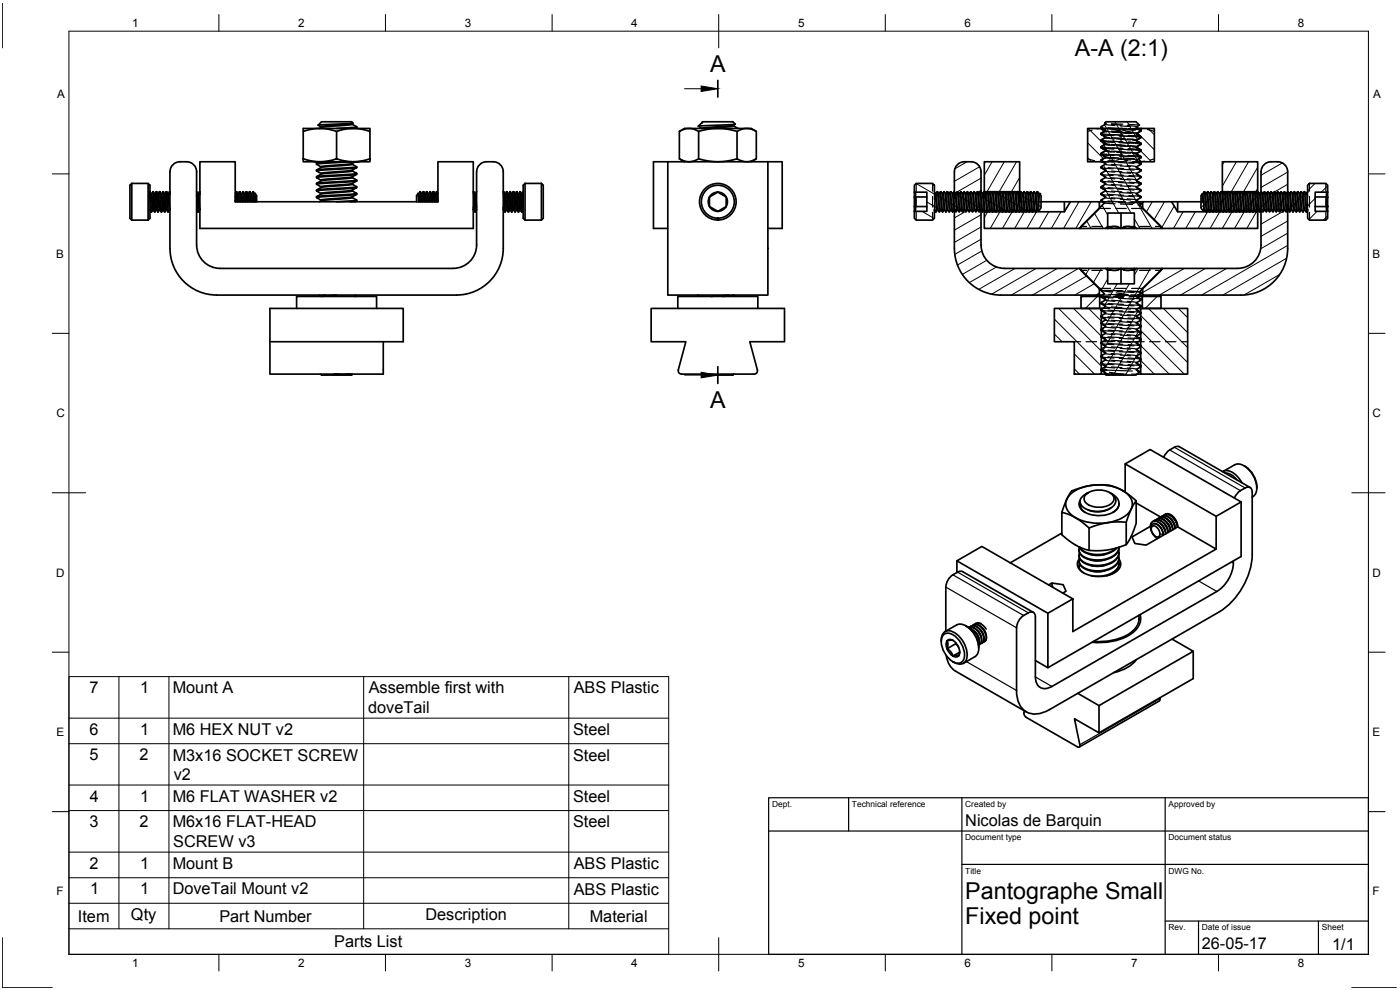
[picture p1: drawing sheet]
<svg xmlns="http://www.w3.org/2000/svg" width="420mm" height="297mm" viewBox="0 0 420 297" stroke-linecap="round" stroke-linejoin="round" font-family="sans-serif">
<defs><g id="words">
<g font-size="7">
<text x="322.6" y="16.8">A-A (2:1)</text>
<text x="213.1" y="21.6">A</text>
<text x="213.1" y="122.5">A</text>
<text x="289.7" y="269.9">Pantographe Small</text>
<text x="289.7" y="277.3">Fixed point</text>
</g>
<g font-size="4.9">
<text x="26.8" y="208">7</text>
<text x="42" y="208">1</text>
<text x="51.8" y="208">Mount A</text>
<text x="110.6" y="208.1">Assemble first with</text>
<text x="172.2" y="208.1">ABS Plastic</text>
<text x="110.5" y="213.9">doveTail</text>
<text x="26.8" y="220.5">6</text>
<text x="42" y="220.5">1</text>
<text x="51.8" y="220.5">M6 HEX NUT v2</text>
<text x="172" y="220.5">Steel</text>
<text x="26.8" y="228.1">5</text>
<text x="41.9" y="228.2">2</text>
<text x="51.8" y="228.2">M3x16 SOCKET SCREW</text>
<text x="172" y="228.2">Steel</text>
<text x="52.1" y="234">v2</text>
<text x="26.9" y="240.5">4</text>
<text x="42" y="240.6">1</text>
<text x="51.8" y="240.6">M6 FLAT WASHER v2</text>
<text x="172" y="240.6">Steel</text>
<text x="26.8" y="248.2">3</text>
<text x="41.9" y="248.2">2</text>
<text x="51.8" y="248.2">M6x16 FLAT-HEAD</text>
<text x="172" y="248.3">Steel</text>
<text x="289.7" y="247.8">Nicolas de Barquin</text>
<text x="52" y="254.1">SCREW v3</text>
<text x="26.9" y="260.7">2</text>
<text x="42" y="260.7">1</text>
<text x="51.8" y="260.7">Mount B</text>
<text x="172.2" y="260.7">ABS Plastic</text>
<text x="27" y="268.4">1</text>
<text x="42" y="268.4">1</text>
<text x="51.8" y="268.4">DoveTail Mount v2</text>
<text x="172.2" y="268.4">ABS Plastic</text>
<text x="23.4" y="276.6">Item</text>
<text x="39.3" y="276.1">Qty</text>
<text x="65.8" y="276.6">Part Number</text>
<text x="127.7" y="276.1">Description</text>
<text x="177" y="276.6">Material</text>
<text x="100.3" y="284.2">Parts List</text>
<text x="360.7" y="284.8">26-05-17</text>
<text x="399.8" y="285">1/1</text>
</g>
<g font-size="3.5">
<text x="39.7" y="8.1">1</text>
<text x="89.5" y="8.1">2</text>
<text x="139.5" y="8.1">3</text>
<text x="189.4" y="8.1">4</text>
<text x="239.5" y="8.1">5</text>
<text x="289.4" y="8.1">6</text>
<text x="339.5" y="8.1">7</text>
<text x="389.5" y="8.1">8</text>
<text x="17.1" y="29.5">A</text>
<text x="412.1" y="29.5">A</text>
<text x="16.9" y="77.3">B</text>
<text x="411.9" y="77.3">B</text>
<text x="16.9" y="125.2">C</text>
<text x="411.9" y="125.2">C</text>
<text x="16.9" y="173">D</text>
<text x="411.9" y="173">D</text>
<text x="16.9" y="220.9">E</text>
<text x="411.9" y="220.9">E</text>
<text x="16.9" y="268.7">F</text>
<text x="411.9" y="268.7">F</text>
<text x="39.7" y="290.1">1</text>
<text x="89.5" y="290.1">2</text>
<text x="139.5" y="290.1">3</text>
<text x="189.4" y="290.1">4</text>
<text x="239.5" y="290.1">5</text>
<text x="289.4" y="290.1">6</text>
<text x="339.5" y="290.1">7</text>
<text x="389.5" y="290.1">8</text>
</g>
<g font-size="2.5">
<text x="231.7" y="242.1">Dept.</text>
<text x="255.7" y="242.1">Technical reference</text>
<text x="289.7" y="242.1">Created by</text>
<text x="350.7" y="242.1">Approved by</text>
<text x="289.7" y="252.1">Document type</text>
<text x="350.7" y="252.1">Document status</text>
<text x="289.7" y="262.1">Title</text>
<text x="350.7" y="262.1">DWG No.</text>
<text x="350.7" y="279.1">Rev.</text>
<text x="360.7" y="279.1">Date of issue</text>
<text x="396.7" y="279.1">Sheet</text>
</g>
</g></defs>
<!-- layer: Visible -->
<g fill="none" stroke="#000" stroke-width=".51">
<path d="M91 39.4v-.9h20v.9M95.5 37.5l1-1h7.2a2.22 2.22 0 0 1 2.2 .5l-10.4 .5 .8 .6M96.3 38v.3M96.3 38.2l-.5 .3M101 39.4l2-.5 2.4-.4 2.7 .2 2.9 .7v8.2l-2.6 .7-2.4 .2h5v-.9M105.7 37.1l-9.4 .9M105.7 37.3l1.3 .7M105.7 37.3l-9.4 .9M105.7 37.1v.2M105.9 37l-.2 .1M107 38.3l-.4 .2M107 38l-.1 .4-1.7 .1"/>
<path d="M107 38l-6 .5M203.9 39.4l1.5-.9h20l1.6 .9M209.7 39.4l-1.2-.5-1.4-.4-1.5 .2-1.7 .7v8.2l2.2 .9 2.2-.2a2.81 2.81 0 0 1 3.1-.2l3.7 .4 4.2-.4a2.93 2.93 0 0 1 2.6-.1l1.5 .5h1.2l2.4-.9v-8.2l-.2-.1-1.5-.6-1.5-.2-1.4 .4-1.2 .5v8.2M210.7 36.7l.2-.2h9l.7 .8-11 .6 1.1 .6M210.7 36.7l-1.1 1.2M210.7 36.7h.1M210.8 36.7h.1M220.1 37.5v.3l-.7 .2-7.3 .5M220.1 37.8l1.3 .7M220.6 37.3l-1.1 .4-8.8 .8M221.2 39.4l-2.7-.6-2.4-.3-3.1 .2-3.3 .7v8.2M326.4 38.5h4l1 1-1 .5v.3l1.3 .7v.3l-1.3 .7v.3l1.3 .7v.3l-1.3 .7v.3l1.3 .7v.3l-1.3 .7v.3l1.3 .7v.2l-1.3 .8v.5h-4z"/>
<path d="M330.4 38.5h.4M330.4 38l1.3-.7-.2-.4 .4-.4h9l1.1 1-.9 .5v.3l1.3 .7v.3l-1.3 .7v.3l1.3 .7v.3l-1.3 .7v.3l1.3 .7v.3l-1.3 .7v.3l1.3 .7v.3l-1.3 .7v.3l1.3 .7v.3l-1.3 .7v.3l1.3 .7v.3l-1.3 .7v.3l1.3 .7v.3l-1.3 .7v.3l1.3 .7v.3l-1.3 .7v.3l1.3 .7v.3l-1.3 .7v.3l1.3 .7v.3l-1.3 .7v.3l1.3 .7v.3l-1.3 .7v.3l1.3 .7v.3l-.4 .2 6.4 6.4v.6h-7.4l-.6-.6v-4h-8v4l-.6 .6h-7.4v-.6l7.1-7-1.1-.6v-.3l1.3-.7v-.3l-1.3-.7v-.3l1.3-.7v-.3l-1.3-.7v-.3l1.3-.7v-.3l-1.3-.7v-.3l1.3-.7v-.3l-1.3-.7v-.3l1.3-.7v-.3l-1.3-.7v-.3l1.3-.7v-.3l-1.3-.7v-.3l1.3-.7v-.3l-1.3-.7v-.3l1.3-.7v-.3l-1.3-.7v-.3l1.3-.7v-.3l-1.3-.7v-.3l1.3-.7v-.3l-1.3-.7v-.3l1.3-.7v-.3l-1.3-.7zM330.4 38.3l1.3 .8M331.5 36.9l.2 .2M341.1 38.3l1 .5M341.6 38.5h.8M342.1 38.8v.1M342.1 38.9l.3-.4h4v10h-4l-.8-.7 .8-.5v-.3l-1.3-.7v-.3l1.3-.7v-.3l-1.3-.7v-.3l1.3-.7v-.3l-1.3-.7v-.3l1.3-.7v-.3l-1.3-.7v-.3l1.3-.7v-.3zM39.5 55a2.51 2.51 0 0 0-.5 2.5v6a2.51 2.51 0 0 0 .5 2.5M39.5 55v11M39.5 55h5a2.51 2.51 0 0 1 .5 2.5v6a2.51 2.51 0 0 1-.5 2.5M44.5 55v11"/>
<path d="M45 58.4l.4 5.1M45.4 58.2l.5 4.7M45.4 58.2l-.4-.7 .5 6 .4-.6M45.4 58.2h.1M45.5 58.2l.5 4.7M45.9 57.6l.5 5.9M45.9 57.6l-.4 .6M45.9 57.5h.1M46 57.5l.5 6M46 57.6l.4 .6M46.4 58.2l.5 4.7M46.4 58.2h.1"/>
<path d="M46.5 58.2l.5 4.7M46.9 57.5l.2 .5 .4 5.5M46.9 57.6l.5 5.9M46.9 57.6l-.4 .6M47 57.6l.4 .8 .5 4.5M47.4 58.2h.1M47.5 58.2l.5 4.7M47.9 57.6l.5 5.9M47.9 57.5h.1M47.9 57.6l-.4 .6M48 57.5l.5 6 .4-.6M48 57.6l.4 .6"/>
<path d="M48.4 58.2h.1M48.4 58.2l.5 4.7M48.5 58.2l.5 4.7M48.9 57.6l.5 5.9M48.9 57.6l-.4 .6M48.9 57.5h.1M49 57.5l.5 6M49 57.6l.4 .6M49.4 58.2l.5 4.7M49.4 58.2h.1M49.5 58.2l.5 4.7M49.5 58.2l.4-.7 .4 5.7 .2 .3"/>
<path d="M49.9 57.5l.2 .4 .4 5.6M50 57.6l.4 .6M50.4 58.2l.5 4.7M50.4 58.2h.1M50.5 58.2l.4 4.7M50.9 57.6l.1 .8M50.9 57.5h.1M50.9 57.6l-.4 .6M59 57.5l.5 6M59 58.4l.4 5.1M59 57.6l.5 .8 .4 4.5M59.4 58.2h.1"/>
<path d="M59.5 58.2l.5 4.7M59.9 57.6l.1 .8M59.9 57.6l-.4 .6M59.9 57.5h.1M60 48.5h10.6v12h60.8v-12h10.6v20h-82zM70.6 58.6l.1 1.9M70.9 57.5l.2 .3 .2 2.7M70.9 57.6l.2 2.9M70.9 57.6l-.3 .4M71 57.6l.4 .7 .2 2.2M71.4 58.2h.1M71.5 58.2l.3 2.3"/>
<path d="M71.9 57.6l.2 2.9M71.9 57.6l-.4 .6M71.9 57.5h.1M72 57.5l.2 3M72 57.6l.4 .6M72.4 58.2l.2 2.3M72.4 58.2h.1M72.5 58.2l.3 2.3M72.9 57.6l.2 2.9M72.9 57.6l-.4 .6M72.9 57.5h.1M73 57.5l.3 3"/>
<path d="M73 57.6l.4 .6M73.4 58.2l.2 2.3M73.4 58.2h.1M73.5 58.2l.3 2.3M73.9 57.5l.2 .2 .2 2.8M73.9 57.6l.2 2.9M73.9 57.6l-.4 .6M74 57.6l.4 .7 .2 2.2M74.4 58.2h.1M74.5 58.2l.3 2.3M74.9 57.6l.2 2.9M74.9 57.5h.1"/>
<path d="M74.9 57.6l-.4 .6M75 57.5l.3 3M75 57.6l.4 .6M75.4 58.2h.1M75.4 58.2l.2 2.3M75.5 58.2l.3 2.3M75.9 57.6l.2 2.9M75.9 57.6l-.4 .6M75.9 57.5h.1M76 57.5l.2 2M76 57.6l.4 .6M76.4 58.2l.2 2.3"/>
<path d="M76.4 58.2h.1M76.5 58.2l.2 .9M76.6 58.1l.4 .6v1.8M76.6 58.1l.1 2.4M76.6 58.1l-.1 .1M91 47.6v-8.2l2.9-.7 2.7-.2 2.4 .4 2 .5v8.2l-1.4 .4a30.5 30.5 0 0 1-8.6 .5v-.9l1.4 .4a24.2 24.2 0 0 0 8.1 .5h5.5l-2.3-.2-2.7-.7M95.8 48.5l-.8 .5M96.3 50v.3M96.3 56v.3M96.3 58v.3M96.3 56.3l-1.3 .7M96.3 54.3l-1.3 .7"/>
<path d="M96.3 52.3l-1.3 .7M96.3 50.2l-1.3 .8M101 48.5l-5.1 .4-.9 .1v.3M105.2 48.5l-10.2 .8 1.3 .8M105.7 59.1l-9.4 .9M105.7 49.1l-9.4 .9M105.7 53.1l-8.8 .8-.6 .1v.3M105.7 55.1l-9.4 .9M105.7 59.3l-9.4 1M105.7 57.3l-8.9 .8-1.8 .9M105.7 55.3l-9.4 1M105.7 53.3l-9.4 1"/>
<path d="M105.7 51.1v.2l-.7 .2-8.7 .8M105.7 49.3l-9.4 .9M105.7 55.3l1.3 .7-11.1 .9-.9 .1v.3M105.7 57.3l1.3 .7-11.2 .9-.8 .1v.3M105.7 49v.3M105.7 53v.3M105.7 55.1v.2M105.7 57v.3M105.7 59.1v.2M105.7 49.3l1.3 .7M105.7 51.3l1.3 .7M105.7 53.3l1.3 .7"/>
<path d="M105.7 59.3l1.3 .7M106.6 48.5l-.9 .6M107 50.3l-1.5 .8-8.4 .7-.8 .2v.3M107 56.3l-1.6 .9-9.1 .8M107 50l-11.2 .9-.8 .1v.3M107 52l-1.6 .3-9.5 .6-.9 .1v.3M107 54l-11.2 .9-.8 .1v.3M107 52.3l-1.3 .8M107 54.3l-1.3 .8M107 58.3l-1.3 .8M107 58.3l-12 1 1.3 .7M107 56v.3l-1.1 .2-10.9 .8 1.3 .8"/>
<path d="M107 54.3l-12 1 1.3 .7M107 52.3l-12 1 1.3 .8M107 50v.3l-.8 .2-11.2 .8 1.3 .7M107 52v.3M107 54v.3M107 58v.3M125.5 58.1l-.5 .6v1.8M125.5 58.1l.1 2.4M125.5 58.1v.1M125.5 58.2l.2 .2 .2 2.1M125.5 58.2l.3 2.3M126 57.5l.2 .3 .2 2.7"/>
<path d="M126 57.6l.3 2.9M126 57.6l-.4 .6M126.2 57.6l.4 .7 .2 2.2M126.5 58.2h.1M126.6 58.2l.3 2.3M127 57.6l.3 2.9M127 57.6l-.4 .6M127 57.5h.2M127.2 57.5l.2 3M127.2 57.6l.3 .6M127.5 58.2l.3 2.3M127.5 58.2h.1"/>
<path d="M127.6 58.2l.3 2.3M128 57.6l.3 2.9M128 57.6l-.4 .6M128 57.5h.2M128.2 57.5l.2 3M128.2 57.6l.3 .6M128.5 58.2l.3 2.3M128.5 58.2h.1M128.6 58.2l.3 2.3M129 57.6l.3 2.9M129 57.5l.2 .2 .2 2.8M129 57.6l-.4 .6"/>
<path d="M129.2 57.6l.4 .7 .2 2.2M129.5 58.2h.2M129.7 58.2l.2 2.3M130 57.6l.3 2.9M130 57.5h.1M130 57.6l-.4 .6M130.1 57.5l.3 3M130.2 57.6l.3 .6M130.5 58.2h.1M130.5 58.2l.3 2.3M130.6 58.2l.3 2.3M131 57.6l.3 2.9"/>
<path d="M131 57.6l-.4 .6M131 57.5h.2M131.2 57.5l.2 3M131.2 57.6l.2 .4M142.1 57.5l.5 6 .4-.6-.5-4.7M142.1 57.5l.4 6M142.2 57.6l.3 .6M142.5 58.2h.1M142.6 58.2l.4 4M143 57.6l-.4 .6M143 51.5v22a7 7 0 0 1-7 7h-70a7 7 0 0 1-7-7M143 57.5v.1"/>
<path d="M146 48.5a4.4 4.4 0 0 1 4.4 1.2l.6 1.1v.7v23a14 14 0 0 1-14 14h-72M146 48.5a2.99 2.99 0 0 0-2.9 3M151.2 57.5l.3 6M151.2 57.5l.5 6M151.2 57.6l.3 .6M151.5 58.2l.5 4.7M151.5 58.2h.1M151.6 58.2l.5 4.7M152 57.6l.5 5.9M152 57.6l-.4 .6M152 57.5h.2M152.2 57.5l.5 6"/>
<path d="M152.2 57.6l.4 .6M152.5 58.2l.2 .2 .4 4.5M152.6 58.2l.4 4.7M153 57.6l.5 5.9M153 57.5h.1M153 57.6l-.4 .6M153.1 57.5l.6 6M153.2 57.6l.4 .8 .4 4.5M153.5 58.2h.2M153.7 58.2l.4 4.7M154 57.6l.5 5.9M154 57.6l-.3 .6"/>
<path d="M154 57.5h.2M154.2 57.5l.5 6 .3-.6M154.2 57.6l.3 .6M154.5 58.2l.5 4.7M154.5 58.2h.2M154.7 58.2l.4 4.7M155 57.6l.5 5.9M155 57.6l-.3 .6M155 57.5h.2M155.2 57.5l.4 6 .4-.6M155.2 57.6l.3 .6M155.5 58.2l.5 4.7"/>
<path d="M155.5 58.2h.1M155.6 58.2l.5 4.7M156 57.6l.5 5.9M156 57.5l.2 .4 .5 5.6M156 57.6l-.4 .6M156.2 57.6l.4 .8 .4 4.5-.3 .6M156.5 58.2h.2M156.7 58.2l.3 4M157 57.5v.1M157 57.6l-.4 .6M157.6 55a2.51 2.51 0 0 0-.6 2.5v6a2.51 2.51 0 0 0 .6 2.5h4.9M157.6 55v11"/>
<path d="M157.6 55h4.9M162.5 55a2.51 2.51 0 0 1 .5 2.5v6a2.51 2.51 0 0 1-.5 2.5M162.5 55v11M200.4 48.5h30v40h-30zM200.4 48.5h-4.3v20h4.3M203.9 47.6l1.5 .9M215.4 57.7l-1.7 .9a1.47 1.47 0 0 0-.8 2v.4a1.39 1.39 0 0 0 1.3 1.7l.4 .2a1.54 1.54 0 0 0 2.2-.3l1.1-.6M215.4 57.6a2.89 2.89 0 0 0-2.5 4.4 2.89 2.89 0 0 0 5 0M215.4 57.6a2.89 2.89 0 0 1 2.5 4.4M215.4 57.7l1.7 .9a1.47 1.47 0 0 1 .8 2v1.4M227 47.6l-1.6 .9M230.4 48.5h4.3v20h-4.3"/>
<path d="M274.4 55.6l.6-.6h4.9l.5 .6v1.9l.4 .7 .5-.7 .5 .7 .5-.7 .5 .7 .5-.7 .5 .7 .5-.7 .5 .7 .5-.7 .5 .7 .5-.7 .5 .7 .5-.7 .5 .7 .5-.7 .5 .7 .5-.7 .5 .7 .5-.7 .5 .7 .5-.7 .5 .7 .5-.7 .5 .7 .5-.7 .5 .7 .5-.7 .5 .7 .5-.7 .5 .7 .5-.7 .5 .7 .5-.7 .5 .7 .5-.7 .5 .7 .5-.7 .5 .7 .5-.7 .5 .7 .5-.7 .5 .7 .5-.7 .5 .7 .5-.7 .5 .7 .5-.7 .5 .7 .5-.7 .5 .7 .5-.7 .5 .7 .6-.7 .5 .7 .5-.7 .5 .7 .5-.7 .5 .7 .5-.7 .5 .7 .5-.7 .4 .7 .2-.1 .4 .6v3.7l-.7 1-.4-.5-.4 .6-.5-.6-.5 .6-.5-.6-.5 .6-.5-.6-.5 .6-.5-.6-.5 .6-.5-.6-.5 .6-.5-.6-.5 .6-.5-.6-.5 .6-.5-.6-.5 .6-.5-.6-.5 .6-.5-.6-.5 .6-.5-.6-.5 .6-.5-.6-.5 .6-.5-.6-.5 .6-.5-.6-.5 .6-.5-.6-.5 .6-.5-.6-.5 .6-.5-.6-.5 .6-.5-.6-.5 .6-.5-.6-.5 .6-.5-.6-.5 .6-.5-.6-.5 .6-.5-.6-.5 .6-.5-.6-.5 .6-.5-.6-.5 .6-.5-.6-.5 .6-.5-.6-.5 .6-.5-.6-.5 .6-.5-.6-.6 .6-.5-.6-.5 .6-.5-.6-.5 .6-.4-.6v2.6l-.5 .5h-4.9l-.6-.5v-2.1h3.8v-5.7h-3.8zM274.4 59.1l.4 1.2-.4 1.7h3.8M278.2 59.1h-3.8l.4-.6-.4-.8v5.7l.4-.6-.4-.8M281.3 57.6l-.4 .6M281.3 57.5v.1M282.3 57.5v.1M282.3 57.6l-.4 .6M283.3 57.5v.1M283.3 57.6l-.4 .6M284.3 57.6l-.4 .6M284.3 57.5v.1M285.3 57.6l-.4 .6"/>
<path d="M285.3 57.5v.1M286.3 57.5v.1M286.3 57.6l-.4 .6M287 58l-.1 .2M288 58l-.1 .2M289 58l-.1 .2M289.4 48.5a4.4 4.4 0 0 1 4.4 1.2l.5 1.1 .1 .7v6.5h-8v-6.5M289.4 48.5a2.99 2.99 0 0 0-3 3M290 58l-.1 .2M291 58l-.1 .2M292 58l-.1 .2M293 58l-.1 .2"/>
<path d="M294 58l-.1 .2M295.3 57.6l-.4 .6M295.3 57.5v.1M295.4 48.5h10.6v9h-10.6zM296.3 57.6l-.4 .6M296.3 57.5v.1M297.3 57.6l-.4 .6M297.3 57.5v.1M298.3 57.5v.1M298.3 57.6l-.4 .6M299.3 57.6l-.4 .6M299.3 57.5v.1"/>
<path d="M300.3 57.6l-.4 .6M300.3 57.5v.1M301.3 57.5v.1M301.3 57.6l-.4 .6M302.3 57.5v.1M302.3 57.6l-.4 .6M303.3 57.5l-.4 .7M304.3 57.6l-.4 .6M304.3 57.5v.1M305.3 57.5v.1M305.3 57.6l-.4 .6M306 57.5v.5"/>
<path d="M306.3 57.5v.1M306.3 57.6l-.4 .6M307.3 57.6l-.4 .6M307.3 57.5v.1M308.3 57.6l-.4 .6M308.3 57.5v.1M309.3 57.5v.1M309.3 57.6l-.4 .6M310.3 57.5v.1M310.3 57.6l-.4 .6M311.3 57.6l-.4 .6M311.3 57.5v.1"/>
<path d="M312 58.1l-.1 .1M330.4 48.5h.4M330.4 58.3h.1M330.4 56.3l1.3 .7M330.4 54.3h.1M330.4 52.3h.1M330.4 50.3l1.3 .8M330.4 48.3h.1M330.5 58.3l1.2 .8M330.5 54.3l1.2 .8M330.5 52.3l1.2 .7M330.5 48.3l1.2 .7"/>
<path d="M341.1 54.3l1.3 .7M341.1 52.3l1.3 .7M341.1 48.3l1.3 .7M341.1 58.3l1.3 .7M341.1 56.3l1.3 .7M341.1 50.3l1.3 .7M341.6 48.5h.8M342.4 57h.1M342.4 59h.1M342.4 51h.1M360.9 58.1l.2 .1 .5-.7 .5 .7 .5-.7 .5 .7 .5-.7 .5 .7 .5-.7 .5 .7 .5-.7 .5 .7 .5-.7 .5 .7 .5-.7 .5 .7 .5-.7 .5 .7 .5-.7 .5 .7 .5-.7 .5 .7 .5-.7 .5 .7 .5-.7 .5 .7 .5-.7 .5 .7 .5-.7 .5 .7 .5-.7 .5 .7 .5-.7 .5 .7 .5-.7 .5 .7 .5-.7 .5 .7 .5-.7 .5 .7 .5-.7 .5 .7 .5-.7 .5 .7 .5-.7 .5 .7 .5-.7 .5 .7 .5-.7 .5 .7 .5-.7 .5 .7 .5-.7 .5 .7 .5-.7 .5 .7 .5-.7 .5 .7 .5-.7 .5 .7 .5-.7 .5 .7 .5-.7 .5 .7 .3-.7v-1.9l.6-.6h4.9l.5 .6v2.1h-3.7v5.7h3.7v2.1l-.5 .5h-4.9l-.6-.5v-2.6l-.3 .6-.5-.6-.5 .6-.5-.6-.5 .6-.5-.6-.5 .6-.5-.6-.5 .6-.5-.6-.5 .6-.5-.6-.5 .6-.5-.6-.5 .6-.5-.6-.5 .6-.5-.6-.5 .6-.5-.6-.5 .6-.5-.6-.5 .6-.5-.6-.5 .6-.5-.6-.5 .6-.5-.6-.5 .6-.5-.6-.5 .6-.5-.6-.5 .6-.5-.6-.5 .6-.5-.6-.5 .6-.5-.6-.5 .6-.5-.6-.5 .6-.5-.6-.5 .6-.5-.6-.5 .6-.5-.6-.5 .6-.5-.6-.5 .6-.5-.6-.5 .6-.5-.6-.5 .6-.5-.6-.5 .6-.5-.6-.5 .6-.5-.6-.5 .6-.5-.6-.5 .6-.5-.6-.4 .5-.8-1v-3.7zM361.4 57.5v.1"/>
<path d="M361.4 57.6l-.4 .6M362.4 57.5l-.3 .7M363.4 57.6l-.3 .6M363.4 57.5v.1M364.4 57.5v.1M364.4 57.6l-.3 .6M365.4 57.5v.1M365.4 57.6l-.4 .6M366.4 57.6l-.3 .6M366.4 57.5v.1M366.8 48.5h10.7v9h-10.7zM366.8 57.5v.5"/>
<path d="M367.4 57.6l-.3 .6M367.4 57.5v.1M368.4 57.5v.1M368.4 57.6l-.3 .6M369.4 57.5v.1M369.4 57.6l-.4 .6M370.4 57.6l-.3 .6M370.4 57.5v.1M371.4 57.5l-.3 .7M372.4 57.5v.1M372.4 57.6l-.3 .6M373.4 57.5v.1"/>
<path d="M373.4 57.6l-.4 .6M374.4 57.5l-.3 .7M375.4 57.6l-.3 .6M375.4 57.5v.1M376.4 57.5v.1M376.4 57.6l-.3 .6M377.4 57.6l-.4 .6M377.5 57.5l-.1 .1M378.4 57.6l-.3 .6M378.4 57.5v.1M379.1 58v.2M379.6 49.2a5.4 5.4 0 0 1 6.2 .5l.6 1.1v.7v6.5h-8l.1-6.5a2.99 2.99 0 0 1 1.1-2.3z"/>
<path d="M380.2 58l-.1 .2M381.2 58l-.2 .2M382.2 58l-.1 .2M383.1 58v.2M384.2 58l-.1 .2M385.2 58l-.2 .2M386.2 58l-.1 .2M387.4 57.6l-.3 .6M387.4 57.5v.1M388.4 57.5v.1M388.4 57.6l-.3 .6M389.5 57.5l-.4 .7"/>
<path d="M390.4 57.6l-.3 .6M390.4 57.5v.1M391.4 57.5v.1M391.4 57.6l-.3 .6M392.4 57.5v.1M392.4 57.6l-.3 .6M394.7 59.1h3.7l-.3-.6 .3-.8v1.4M39.5 66h5M45 62.9l.4 .6M45.4 63.5h.1M45.9 62.9h.1M46 62.9l.4 .6"/>
<path d="M46.4 63.5h.1M46.9 62.9h.1M46.9 62.9l-.4 .6M47 62.9l.4 .6M47.4 63.5h.1M47.9 62.9h.1M47.9 62.9l-.4 .6M48 62.9l.4 .6M48.4 63.5h.1M48.9 62.9h.1M49 62.9l.4 .6M49.4 63.5h.1"/>
<path d="M49.9 62.9h.1M49.9 62.9l-.4 .6M50 62.9l.4 .6M50.9 62.9l-.4 .6M59 73.5v-22a2.99 2.99 0 0 0-3-3 4.4 4.4 0 0 0-4.3 1.2l-.6 1.1-.1 .7v23a14 14 0 0 0 14 14M59 62.9l.4 .6M59.4 63.5h.1M59.9 62.9h.1M59.9 62.9l-.4 .6M60 62.9h.1M70.6 60.2v.3M76.2 60.5v-1l.3 1"/>
<path d="M96.3 60v.3M96.3 60.3l-.5 .2M107 60l-6 .5M107 60.3l-.4 .2M107 60l-.1 .3-1.7 .2M142 62.2l.1 .7M142 62.9h.1M142.1 62.9l.4 .6M142.5 63.5h.1M151 62.2l.1 .7M151 62.9h.1M151.1 62.9l.4 .6"/>
<path d="M151.5 63.5h.1M152 62.9h.2M152 62.9l-.3 .6M152.1 62.9l.4 .6M152.5 63.5h.2M153 62.9h.1M153 62.9l-.3 .6M153.1 62.9l.4 .6M153.5 63.5h.2M154 62.9h.1M154 62.9l-.3 .6M154.1 62.9l.4 .6"/>
<path d="M154.5 63.5h.2M155 62.9h.1M155.1 62.9l.4 .6M155.5 63.5h.1M156 62.9h.2M156.1 62.9l.4 .6M156.5 63.5h.2M280.9 63.5h.1M281.3 62.9l-.4 .6M281.9 63.5h.1M282.3 62.9l-.4 .6M282.9 63.5h.1"/>
<path d="M283.3 62.9l-.4 .6M283.9 63.5h.1M284.3 62.9l-.4 .6M285.3 62.9l-.4 .6M285.9 63.5h.1M286.3 62.9l-.4 .6M286.4 74.5v-11.4h8v10.4a7 7 0 0 0 7 7M286.4 62.9v.2M286.4 74.5a14 14 0 0 0 14 14h29.5v-2l-6-6h-22.5M287.3 62.9l-.1 .2M288.3 62.9l-.1 .2M289.3 62.9l-.1 .2"/>
<path d="M290.3 62.9l-.1 .2M291.3 62.9l-.1 .2M292.3 62.9l-.1 .2M293.3 62.9l-.1 .2M294.3 62.9l-.1 .2M294.4 62.9v.2M294.9 63.5h.1M295.3 62.9l-.4 .6M295.4 63.5h24l1.8-3h8.7v2l-6 6h-28.5zM295.4 62.9v.6M295.9 63.5h.1M296.3 62.9l-.4 .6"/>
<path d="M297.3 62.9l-.4 .6M297.9 63.5h.1M298.3 62.9l-.4 .6M298.9 63.5h.1M299.3 62.9l-.4 .6M300.3 62.9l-.4 .6M300.9 63.5h.1M301.3 62.9l-.4 .6M301.9 63.5h.1M302.3 62.9l-.4 .6M303.3 62.9l-.4 .6M303.9 63.5h.1"/>
<path d="M304.3 62.9l-.4 .6M304.9 63.5h.1M305.3 62.9l-.4 .6M305.9 63.5h.1M306.3 62.9l-.4 .6M306.9 63.5h.1M307.3 62.9l-.4 .6M307.9 63.5h.1M308.3 62.9l-.4 .6M309.3 62.9l-.4 .6M309.9 63.5h.1M310.3 62.9l-.4 .6"/>
<path d="M310.9 63.5h.1M311.3 62.9l-.4 .6M312.4 60.5h8.8M319.4 60.5v3M323.9 68.5h.5M329.9 60.5h.9M330.4 60.3l1.1 .6M332.4 68.5l1.8-.6 1 .1 1.2 .5zM332.4 67.9v.6h-.6M336.4 63.9v4.6h4l-1.7-.6-1.1 .1-1.2 .5M340.4 67.9v.6h.6M341.1 60.3l1.3 .7"/>
<path d="M341.6 60.5h1.3M342.9 60.5h8.7l1.8 3h24.1v5h-28.6l-6-6zM348.4 68.5h.5M351.6 60.5h8.8M353.4 60.5v3M361.4 62.9l-.2 .5M362.1 63.5h.1M362.4 62.9l-.3 .6M363.1 63.5h.1M363.4 62.9l-.3 .6M364.1 63.5h.1M364.5 62.9l-.4 .6"/>
<path d="M365.1 63.5h.1M365.4 62.9l-.3 .6M366.1 63.5h.1M366.4 62.9l-.3 .6M367.4 62.9l-.3 .6M368.1 63.5h.1M368.5 62.9l-.4 .6M369.1 63.5h.1M369.5 62.9l-.4 .6M370.4 62.9l-.3 .6M371.1 63.5h.1M371.4 62.9l-.3 .6"/>
<path d="M372.1 63.5h.1M372.5 62.9l-.4 .6M373.1 63.5h.1M373.5 62.9l-.4 .6M374.1 63.5h.1M374.4 62.9l-.3 .6M375.1 63.5h.1M375.4 62.9l-.3 .6M376.1 63.5h.1M376.5 62.9l-.4 .6M377.1 63.5l.4-.6v.6M377.1 63.5h.1"/>
<path d="M378.1 63.5h.1M378.4 63.1v-.2l-.3 .6M379.4 62.9v.2M380.5 62.9l-.1 .2M381.5 62.9l-.2 .2M382.4 62.9v.2M383.4 62.9v.2M384.5 62.9l-.1 .2M385.5 62.9l-.2 .2M386.4 63.1v-.2v.2M386.4 74.5a14 14 0 0 1-14 14h-29.5v-2l6-6h22.6a7 7 0 0 0 6.9-7v-10.4h8v11.4M387.1 63.5h.1"/>
<path d="M387.4 62.9l-.3 .6M388.1 63.5h.1M388.5 62.9l-.4 .6M389.1 63.5h.1M389.5 62.9l-.4 .6M390.1 63.5h.1M390.4 62.9l-.3 .6M391.1 63.5h.1M391.5 62.9l-.4 .6M392.1 63.5h.1M392.4 62.9l-.3 .6M394.7 62h3.7l-.3 .6 .3 .8v-4.3l-.3 1.2 .3 1.7"/>
<path d="M89 92.5v-3.6h24v3.6M95.8 88.5l.5 .3M97.7 88.5l-1.2 .2-.2 .2M101 88.5l-4.5 .4M106.6 88.5l.4 .3M107 88.8l-.6 .1M107 88.8v.1M203.4 92.5v-3.6h24v3.6M209.4 88.5l.7 .4M216.9 88.9l3.2-.4 .8 .4M218.8 88.5l-5.5 .4M316.4 92.5h14.1v19.7h-8.1v-9.7h-6z"/>
<path d="M323.9 80.5h.5M324.4 88.9h5.6v3.6h-5.6zM324.4 80.5h7.4l.6 .7v4h8v-4l.6-.7h7.4v.6l-6.4 6.4 .4 .3v.2l-1.3 .8v.2l1.3 .8v.2l-1.3 .8v.2l1.3 .8v.2l-1.3 .8v.2l1.3 .8v.2l-1.3 .8v.2l1.3 .8v.2l-1.3 .8v.2l1.3 .8v.2l-1.3 .8v.2l1.3 .8v.2l-1.3 .8v.2l1.3 .8v.2l-1.3 .8v.2l1.3 .8v.2l-1.3 .8v.3l1.3 .7v.2l-1.3 .8v.2l1.3 .8v.2l-1.3 .8v.3l1.3 .7v.2l-1.3 .8v.2l.9 .5-1.1 1h-9l-.4-.4 .2-.3-1.3-.8v-.2l1.3-.8v-.2l-1.3-.7v-.3l1.3-.8v-.2l-1.3-.8v-.2l1.3-.8v-.2l-1.3-.7v-.3l1.3-.8v-.2l-1.3-.8v-.2l1.3-.8v-.2l-1.3-.8v-.2l1.3-.8v-.2l-1.3-.8v-.2l1.3-.8v-.2l-1.3-.8v-.2l1.3-.8v-.2l-1.3-.8v-.2l1.3-.8v-.2l-1.3-.8v-.2l1.3-.8v-.2l-1.3-.8v-.2l1.3-.8v-.2l-1.3-.8v-.2l1.1-.6-7.1-7.1zM329.9 88.5h1M330 88.9h.4M330.4 89h.1M330.4 91l1.3 .8M330.5 89.1l1.2 .7M330.5 92.5h.4M330.5 93.1l1.2 .7M330.5 95.1l1.2 .7M330.5 97.1l1.2 .7"/>
<path d="M330.5 99.1l1.2 .7M331.8 80.5h.6v.7M336.4 80.5v4.7M341 80.5h-8.6l1.6 .6h1.1a1.97 1.97 0 0 1 2.5-.1l1.3 .1 1.5-.6v.7M341.1 88.9h1.7v3.6h5.6v-3.6h-5.6M341.1 89l1.3 .8M341.1 91l1.3 .8M341.1 93l1.2 .7M341.1 95l1.2 .7M341.1 97l1.2 .7M341.1 99l1.2 .7M341.6 88.5h1.3"/>
<path d="M341.6 92.5h.7M342 87.5l.4 .3M342.3 92.5h14.1v19.7h-14.1zM342.4 87.8h.1M348.4 80.5h.5M81 102.5h40v-10h-40v19.7h34v-9.7M96.2 112.2a3.1 3.1 0 0 0 2.6 .3h4.9a2.55 2.55 0 0 0 2.1-.3M100.9 112.2l-.6 .1 5.1-.1M101.8 112.2l-1.5 .1M104.8 112.2l-1 .1M210.6 112.2a2.45 2.45 0 0 0 2.1 .3h5.9a1.42 1.42 0 0 0 1.5-.2M220.1 112.3h.1"/>
<path d="M220.2 112.2l-.1 .1M227.3 111l-2.3-8.5h10.4v-10h-40v10h10.4l-2.2 8.5v.6l.4 .5 .6 .1h21.7M227.3 111l-.2 .9-.8 .3M330.5 112.2h1.1M330.5 101.1l1.2 .7M330.5 103.1l1.2 .7M330.5 105.1l1.2 .7M330.5 107.1l1.2 .7M330.5 109.1l1.2 .7M330.5 111.1l1.2 .7M341.1 101l1.2 .7M341.1 103l1.2 .7"/>
<path d="M341.1 105l1.2 .7M341.1 107l1.2 .7M341.1 109l1.2 .7M341.1 111l.9 .5M341.2 112.2h1.1M342 111.5h.1M337.7 139.2l7.5-4.3 27.3 15.7-7.5 4.3M349.2 137.2l.8-1.3 1-.9a3.7 3.7 0 0 1 2.6-1.1l21.6 12.4M373.3 139.7a7.4 7.4 0 0 1 3.9 6.8M318.7 160l-15.5 8.9M321 148.5a14.5 14.5 0 0 1 14.3-2.1 6 6 0 0 1 4.5 5 5.9 5.9 0 0 1-4.2 4.6 15 15 0 0 1-14.3-1.7 3.8 3.8 0 0 1-.3-5.8zM324.2 150.1a2.56 2.56 0 0 0 1.6 3.7 8.6 8.6 0 0 0 9.6-1.2l.4-1.5"/>
<path d="M324.3 151.3l.2 1.2 1.2 1.3M326.1 148.2a6.4 6.4 0 0 1 7.9 .4 1.88 1.88 0 0 1-1 2.9 6.4 6.4 0 0 1-7.3-.9 1.69 1.69 0 0 1 .4-2.4zM326.6 147.8l-.6 .4 .5-.3M333 147.8a2.57 2.57 0 0 1 1.8 2.9l-1 1.4-1.8 .9-2.3 .4-2.9-.3-1.9-1.1-.6-.7-.2-.7 .5-1.4 1.8-1.3M333.3 152.4l-1.7 .9-1.7 .3-1.5-.1-2-.5M333.6 148.2l1.5 1.1 .6 .9 .1 .9-.4 1.3-1.3 1.3M337.7 147.7v-8.5l27.3 15.7v9.8M338 156.7l1.5-3.9 1.5-2.5v6.7l-1.3 3.5-1.1 2.1a2.4 2.4 0 0 1-2.1 1.4l-4.4 1.1-3.9 .1-1.4-.1-1.4-.4-3.1-1.5-3.6-2.8v-6.7l3.8 1.5 2.2 1.4 2.1 1.8M341 150.3l-2.7-2.2-1.9-1.2-3.6-1.3h-4.6l-4.8 1.1a4 4 0 0 0-3.2 3.1l-1.5 3.9M341 150.9l7.3 4.3M345.3 157.9l-5.6 3.2 .9 2 3.4 .5 9.4-5.5M345.4 157.1v1.5l.4-1.2"/>
<path d="M345.4 157.1l.4-.5 .6-.2 1 .1 .6 .4 1.4 1.8 .4 1.5M345.4 157.1a3.8 3.8 0 0 0 .5 3l1.5 1.5M345.7 157.4l1-.3 1.2 .7 1 1.5 .2 1.3M345.8 158a1.92 1.92 0 0 1 2.3 1.8 .93 .93 0 0 1-.4 1.3 .93 .93 0 0 1-1.2-.4l-.9-1.6zM345.9 156.5l.6-.2 .8 .1 1.2 .9 .9 1.2 .5 1.6M346.3 157.1l.8 .1 1.1 .9 .7 1.1 .2 1.1M346.3 156.3l1.2-.3 1.3 .6 1.2 1.5 .5 1.7M346.6 156.1l1.1-.2 1.4 .8 1 1.4 .5 1.6M347.1 155.9l1.1-.3 1.3 .6 1.1 1.3 .6 1.9M347.3 155.7l.7-.2 .7 .1 1.2 .8 .9 1.2 .5 1.7M347.8 155.5l.9-.4 1.6 .7 1.2 1.6 .4 1.6M348.1 155.3l.5-.2 .8 .1 1.3 .8 .9 1.4 .4 1.5"/>
<path d="M348.5 155.1l.5-.3 .7-.1 1.3 .7 1.2 1.5 .4 1.7M348.7 157.4l.6 .8 .4 1M348.7 154.9l1-.2 1.5 .8 1.1 1.4 .4 1.6M349.2 154.7l1.1-.4 1.2 .6 1.3 1.5 .5 1.8M349.4 157l.6 .8 .4 1M349.4 154.5l1.3-.2 1.3 .9 1 1.3 .4 1.6M349.7 154.3a2.43 2.43 0 0 1 3.1 1.6l.7 2.2M350 154.2l-.1 .1M350.1 156.6l1 1.8M350.8 156.2l1 1.8M351.5 155.8l1 1.8M352.2 155.4l.6 .7 .5 1.1"/>
<path d="M353.4 158.1l11.6 6.6-43 24.8v-9.8l-27.3-15.7-7.5 4.3 27.3 15.7 7.5-4.3M367 141.5a3.9 3.9 0 0 1 4.6 1.7l1.1 1.6M367.1 141.5l3.5-2a4.3 4.3 0 0 1 4.9 2.3 6.7 6.7 0 0 1 1.3 6.3l-1 1M367.7 141.9l1.5 .4 2 1.7M370.5 149.4l1.1-1.6 2.1-1.4a1.29 1.29 0 0 1 1.5-.1 1.29 1.29 0 0 1 .6 1.3v18.8a21.8 21.8 0 0 1-9.9 17.2l-50.9 29.3a6.3 6.3 0 0 1-8.1-.2 7.7 7.7 0 0 1-1.8-5.5v-18.8M372.5 150.6v16.4l-58 33.3-3.8-2.1M286 172.5l-1.3 1.3-.8 1.7v13.9M287.2 168.3v3.5M287.4 171.7l-1.4 .8M287.4 171.7l.8-.3 .7 .1 21.2 12.2M314.7 175.5l1-.6 3.4 .5 .8 2-.9 .5M315.7 174.9l.2 1.3"/>
<path d="M323.8 169.9l.3 1.1M323.9 167.7a2.59 2.59 0 0 0 1.1 4 9.5 9.5 0 0 0 10.8-.9 2.34 2.34 0 0 0 0-3M323.9 164.1l.7 1 1 .7 1.5 .5 2 .3 2-.1 1.7-.5 1.6-.9 .8-.7M324 164.2a2.56 2.56 0 0 0 2.1 3.2l3.1 .6 3.1-.4 1.6-.7 1-.7 .7-1 .2-1-.2 1-.8 1.2-1.2 .9-1.6 .6-3.2 .3-1.9-.3-1.7-.7a2.55 2.55 0 0 1-1.4-2.2M324 169.1l-.2 .8 .2 .7 1.1 1.2M324 164.2l.7 .8 1.2 .7 3 .7 3.2-.4 1.4-.5 1.4-1.1M331.6 171.2l-1.8 .4-2.5-.3M331.6 169.6l-1.9 .3-2.4-.3M331.6 168l-2 .3-2.3-.3M331.6 166.3l-1.6 .3-2.7-.2M335.7 165.1l.1 1-.4 1.1-.9 .9-1.2 .7-3.1 .8h-2.2l-1.5-.4a2.86 2.86 0 0 1-2.6-3.2l.1-.1M335.7 166.7l.1 1-.4 1.1-1 1-1.3 .7-3.2 .8-2.3-.2-1.5-.4a2.56 2.56 0 0 1-2.1-3.2"/>
<path d="M335.7 168.3l.1 1-.3 1-1.8 1.6-1.9 .7-1.3 .3-3.1-.2M335.8 169l-.1 1.1-.8 1.2-1.5 1-1.3 .5M335.8 167.4l-.1 1-.7 1.1-1.4 1-1.8 .7-3.4 .3-1.7-.4-1.5-.6a2.55 2.55 0 0 1-1.4-2.3M335.8 165.8l-.1 1-.9 1.3-1.2 .8-1.6 .6-3.2 .3-2.3-.4-1.3-.6a2.55 2.55 0 0 1-1.4-2.2M338 163.4v-6.7l-2.9-.1-2.7 .2-2.6 .6-3 1v6.7M365.2 177.5l-49.5 28.4a3 3 0 0 1-3.5 .4 3 3 0 0 1-1.5-3.2v-18a1.29 1.29 0 0 0-.6-1.4 1.29 1.29 0 0 0-1.5 .2M370.1 168.3v.6M370.2 168.9a10.9 10.9 0 0 1-5 8.5M282.5 192v.5M282.5 192a2.42 2.42 0 0 1 1.3-2.6 2.42 2.42 0 0 1 2.8 .5 7.8 7.8 0 0 1 3.4 8.1 2.52 2.52 0 0 1-4 .5M283.1 190.6a2.52 2.52 0 0 1 3.5 .3 6.9 6.9 0 0 1 2.6 7 2.09 2.09 0 0 1-3.2 .6 7.1 7.1 0 0 1-3.2-7.4zM284 196.7a6.2 6.2 0 0 0 2.8 4.7l21.2 12.2"/>
<path d="M284.2 192.3a1.83 1.83 0 0 1 2.8 .7 3.5 3.5 0 0 1 .7 3.7M284.2 192.3a3.7 3.7 0 0 0 3 4.8l.5-.4M284.2 192.3l.3 .9-.3 1.5 2.7-1.6 .8 1M284.2 194.7l1.2 .9 .6 1.3 2-1.2M286 192.1l-1.8 .2M286.9 192.9v.2M287.1 187.5l-3.5 2M287.1 187.5a4.3 4.3 0 0 1 5 2.3 6.7 6.7 0 0 1 1.3 6.4l-.8 .8M287.7 196.7l-1.7 .2M288 195.5l-.3 1.2M289.8 187.8l.4 .2M290.3 188a7.6 7.6 0 0 1 3.4 6.5"/>
<path d="M291 188.6l1 .4 1.1 1.2 .8 1.6v1.2a.24 .24 0 0 0-.2 .3 .24 .24 0 0 0 .3 .2 .24 .24 0 0 0 .2-.3l.3-.6v-1l-.9-1.9-1.6-1.4h-1.3l.9-.2 .8 .3 1.5 1.5 .7 2.1v.7l-.6 .6M291.1 188.2l.6-.4 .9 .1 .8 .4 1 1 .7 1.4 .2 1.3-.3 .7-.6 .3M291.1 188.7l1.3 .8 .9 1.2 .5 1.6-.1 1.1M291.4 187.9l.7-.2 .9 .2 .9 .7 .8 .9 .6 2-.1 1-.5 .4M291.8 187.7l.7-.3 1 .1 .9 .6 .9 1.1 .7 2.1-.3 1-.6 .3M292.1 187.5l.6-.2 1 .2 1.6 1.5 .6 1.2 .2 .9-.2 .9-.5 .5M292.5 187.3a2.33 2.33 0 0 1 3.4 1.3l.1 .1M292.6 197l-3.5 2.1M292.7 189.6l1.1 1.9M292.8 187.1l.8-.2 .9 .3M293.4 189.2l.8 1 .3 .9M294.1 188.8l.6 .8 .5 1"/>
<path d="M294.8 188.4l1.1 1.8M307.2 184.7l-1.3 1.3-.6 1.1-.2 1.2M308.6 183.9l-1.4 .8M314.5 184v16.3M341 197.9a10.9 10.9 0 0 1-6.8 3.9M341.7 184.7a5.4 5.4 0 0 1-3.4 5.8 18.1 18.1 0 0 1-10.1 1.9M341.8 185.6v.4M342.2 184.4a5.3 5.3 0 0 1-2.6 5.7 18.2 18.2 0 0 1-11.8 2.6M351.7 191.7l6.4 3.7-28.3 16.3M358.1 195.4v8.2l-28.3 16.3M323.5 208l6.3 3.7v8.2l-7.3-4.3 1.6 7.9-.1 .4-.2 .3-15.8-9-.7-.9 .2-1M348.1 209.4v.5l-.2 .4-24 13.9"/>
<circle cx="215.4" cy="60.5" r="4.9"/>
<circle cx="215.4" cy="60.5" r="5.5"/>
</g>
<!-- layer: Visible Narrow -->
<path d="M351 135l21.3 12.2M352.5 134.2l21.2 12.2M345.4 158.4l.1 .3M283.9 176.1l21.2 12.3M286 172.5l21.2 12.2M287.4 171.7l21.2 12.2M348.1 160.2l1 .1M359.7 174.3l5.5 3.2M369.6 168.6l.5 .3M290 198.5l15.1 8.7M310.7 203.1l5 2.9M348.1 209.6l-24 13.9" fill="none" stroke="#000" stroke-width=".36"/>
<!-- layer: Hidden -->
<g fill="none" stroke="#000" stroke-width=".36">
<path d="M327.8 39l-1.4 .4M330.4 38l.5 .2M330.5 38.3l3.6 .4M330.8 38.5h1.4M331.4 39.5l.8 .1M331.5 37h.4M331.7 39l.3 .1M331.7 39.3l2.9 .4M331.7 37.3l2.9 .4M331.7 39.1h.1M331.8 37.1h.2M332.2 38.5l3.9 .3"/>
<path d="M332.2 38.5l3.9 .6M332.2 38.5l4.8 .1-.6-.1M332.5 38.3l3.9 .2M332.8 38.6l-3.5 .1M333.5 37.1l3.5 .2M333.5 39.3l3.2 .3M333.5 37.3l3.2 .2M333.7 39.7l3.5 .1M334.4 38.9l2 .5M335.7 38.8l4.6 .2M336.2 39.8l3.1 .2M336.2 37.8l3.1 .2"/>
<path d="M336.4 38.5h.6M336.4 38.5h1.8M336.4 39.4v3.3M337.6 39.3l2.6 .5M337.7 38.8l3.1 .3M337.7 39l-1.3 .4M338.3 39.7l2.8 .3-3.9-.2 2.5 .2M338.3 37.7l2.8 .3M338.5 37.3l3.5 .2M338.6 38.6l3.1 .2 .7 .2-3.9-.3M339.8 38.5h1.8M340.9 38.2h.2"/>
<path d="M341.9 39.2l.5 .1M342.8 38.6l-3.5 .1M344.4 38.9l2 .5M275 55v2.4M275 58.9v3.2M279.9 58.9v3.2M279.9 55v2.4M280.4 57.5v2.4M280.8 58.2l-.4 4.7 .5-4.7M280.9 58.2h.1M281.3 57.6l-.5 5.9M281.4 57.5l-.5 6"/>
<path d="M281.8 58.2l-.5 4.7M281.9 58.2h.1M281.9 58.2l-.5 4.7M282.3 57.6l-.5 5.9M282.4 57.5l-.5 6M282.8 58.2l-.5 4.7M282.9 58.2h.1M282.9 58.2l-.5 4.7M283.3 57.6l-.5 5.9M283.4 57.5l-.5 6M283.8 58.2l-.5 4.7M283.9 58.2l-.5 4.7"/>
<path d="M283.9 58.2h.1M284.3 57.6l-.5 5.9M284.4 57.5l-.5 6M284.8 58.2l-.5 4.7M284.9 58.2l-.5 4.7M284.9 58.2h.1M285.3 57.6l-.5 5.9M285.4 57.5l-.5 6M285.8 58.2l-.5 4.7M285.9 58.2h.1M285.9 58.2l-.5 4.7M286.3 57.6l-.5 5.9"/>
<path d="M286.4 58v1.6M286.4 57.5l-.5 6M286.8 58.2l-.5 4.7M286.9 58.2h.1M286.9 58.2l-.5 4.7v-1.7M287 58l.3-.5-.5 6M287.4 57.5l-.5 6 .3-.4M287.8 58.2l-.5 4.7M287.9 58.2l-.5 4.7M287.9 58.2h.1M288.3 57.6l-.3 .4M288.3 57.5l-.5 6"/>
<path d="M288.4 57.5l-.5 6M288.8 58.2l-.5 4.7M288.9 58.2l-.5 4.7M288.9 58.2h.1M289.3 57.6l-.3 .4M289.3 57.5l-.5 6M289.4 57.5l-.5 6 .3-.4M289.8 58.2l-.5 4.7M289.9 58.2h.1M289.9 58.2l-.5 4.7M290 58l.3-.5-.5 6M290.4 57.5l-.5 6 .3-.4"/>
<path d="M290.8 58.2l-.5 4.7M290.9 58.2h.1M290.9 58.2l-.5 4.7M291.3 57.6l-.3 .4M291.3 57.5l-.5 6M291.4 57.5l-.5 6 .3-.4M291.8 58.2l-.5 4.7M291.9 58.2l-.5 4.7M292 58l.3-.5-.5 6M292.4 57.5l-.5 6 .3-.4M292.8 58.2l-.5 4.7M292.9 58.2l-.5 4.7"/>
<path d="M292.9 58.2h.1M293 58l.3-.5-.5 6M293.4 57.5l-.5 6 .3-.4M293.8 58.2l-.5 4.7M293.9 58.2h.1M293.9 58.2l-.5 4.7M294 58l.3-.5-.5 6M294.4 58v1.6M294.4 57.5l-.5 6 .3-.4M294.8 58.2l-.5 4.7M294.9 58.2h.1M294.9 58.2l-.5 4.7v-1.7"/>
<path d="M295.3 57.6l-.5 5.9M295.4 59.4v-1.9l-.5 6M295.8 58.2l-.5 4.7M295.9 58.2l-.5 4.7v-1.9M295.9 58.2h.1M296.3 57.6l-.5 5.9M296.4 57.5l-.5 6M296.8 58.2l-.5 4.7M296.9 58.2l-.5 4.7M296.9 58.2h.1M297.3 57.6l-.5 5.9M297.4 57.5l-.5 6"/>
<path d="M297.8 58.2l-.5 4.7M297.9 58.2h.1M297.9 58.2l-.5 4.7M298.3 57.6l-.5 5.9M298.4 57.5l-.5 6M298.8 58.2l-.5 4.7M298.9 58.2h.1M298.9 58.2l-.5 4.7M299.3 57.6l-.5 5.9M299.4 57.5l-.5 6M299.8 58.2l-.5 4.7M299.9 58.2l-.5 4.7"/>
<path d="M299.9 58.2h.1M300.3 57.6l-.5 5.9M300.4 57.5l-.5 6M300.8 58.2l-.5 4.7M300.9 58.2l-.5 4.7M300.9 58.2h.1M301.3 57.6l-.5 5.9M301.4 57.5l-.5 6M301.8 58.2l-.5 4.7M301.9 58.2h.1M301.9 58.2l-.5 4.7M302.3 57.6l-.5 5.9"/>
<path d="M302.4 57.5l-.5 6M302.8 58.2l-.5 4.7M302.9 58.2l-.5 4.7M302.9 58.2h.1M303.3 57.6l-.5 5.9M303.4 57.5l-.5 6M303.8 58.2l-.5 4.7M303.9 58.2l-.5 4.7M304.3 57.6l-.5 5.9M304.4 57.5l-.5 6M304.8 58.2l-.5 4.7M304.9 58.2l-.5 4.7"/>
<path d="M304.9 58.2h.1M305.3 57.6l-.5 5.9M305.4 57.5l-.5 6M305.8 58.2l-.5 4.7M305.9 58.2h.1M305.9 58.2l-.5 4.7M306 58v2.5h2.4M306.3 57.6l-.5 5.9M306.4 57.5l-.5 6M306.8 58.2l-.5 4.7M306.9 58.2l-.5 4.7M307.3 57.6l-.5 5.9"/>
<path d="M307.4 57.5l-.5 6M307.8 58.2l-.5 4.7M307.9 58.2l-.5 4.7M307.9 58.2h.1M308.3 57.6l-.5 5.9M308.4 57.5l-.5 6M308.8 58.2l-.5 4.7M308.9 58.2l-.5 4.7M308.9 58.2h.1M309.3 57.6l-.5 5.9M309.4 57.5l-.5 6M309.8 58.2l-.5 4.7"/>
<path d="M309.9 58.2h.1M309.9 58.2l-.5 4.7M310.3 57.6l-.5 5.9M310.4 57.5l-.5 6M310.8 58.2l-.5 4.7M310.9 58.2l-.5 4.7M310.9 58.2h.1M311.3 57.6l-.5 5.9M311.4 57.5l-.5 6M311.8 58.2l-.5 4.7M311.9 58.2l-.5 4.7M311.9 58.2h.1"/>
<path d="M312 58.1l-.3 5.3M326.4 47.6l2.1 .6M330.4 46.3l3.9 .4M330.4 40.3l3.9 .4M330.4 42.3l3.9 .4M330.4 48l.5 .2M330.4 58l.5 .2M330.4 56l.5 .2M330.4 54l.5 .2M330.4 52l.5 .2M330.4 50l.5 .2M330.5 58.3l3.6 .4"/>
<path d="M330.5 56.3l3.6 .4M330.5 54.3l3.6 .4M330.5 52.3l3.6 .4M330.5 50.3l3.6 .4M330.5 48.3l3.6 .4M330.5 46.3l1.3 .8M330.5 40.3l1.3 .8M330.5 44.3l1.3 .8M330.5 42.3l1.3 .8M330.8 48.5h2M330.9 46.2l-.5-.2 1.8 .3M330.9 40.2l-.5-.2 1.8 .3"/>
<path d="M330.9 44.2l-.5-.2 1.8 .3M330.9 42.2l-.5-.2 1.8 .3M331.6 47.3v.1M331.7 59.3l2.9 .4M331.7 57.3l2.9 .4M331.7 55.3l2.9 .4M331.7 53.3l2.9 .4M331.7 51.3l2.9 .4M331.7 49.3l2.9 .4M331.8 59.1h.2M331.8 57.1h.2M331.8 55.1h.2"/>
<path d="M331.8 53.1h.2M331.8 51.1h.2M331.8 49.1h.2M332 47.1l-.3-.1 .9 .2-.9 .1 2.9 .4M332 41.1l-.3-.1 1.3 .3M332 45.1l-.3-.1 1.3 .3M332 43.1l-.3-.1 1.3 .3M332.5 58.3l4.7 .3M332.5 56.3l4.7 .3M332.5 54.3l4.7 .3M332.5 52.3l4.7 .3M332.5 50.3l4.7 .3"/>
<path d="M332.5 46.3l4.5 .3M332.5 44.3l4.5 .3M332.5 42.3l4.5 .3M332.5 40.3l4.5 .3M332.6 47.2l3.1 .2M332.9 48l3.5 .5M333.5 41.6l-1.8-.3 2.9 .4M333.5 45.6l-1.8-.3 2.9 .4M333.5 43.6l-1.8-.3 2.9 .4M333.5 59.3l3.2 .3M333.5 57.3l3.2 .3M333.5 55.3l3.2 .3"/>
<path d="M333.5 53.3l3.2 .3M333.5 51.3l3.2 .3M333.5 49.3l3.2 .3M333.5 47.3l3.2 .3M333.5 45.3l3.2 .3M333.5 43.3l3.2 .3M333.5 41.3l3.2 .3M333.6 48.4l-3.5 .1M333.8 46.4l3.2 .2M333.8 40.4l3.2 .2M333.8 44.4l3.2 .2M333.8 42.4l3.2 .2"/>
<path d="M334.3 44.7l-3.9-.4 3.9 .4M334.4 48.5h2M334.6 41.4l3.1 .2M334.6 45.4l3.1 .2M334.6 43.4l3.1 .2M335.1 41.7l3.2 .2M335.1 45.7l3.2 .2M335.1 43.7l3.2 .2M335.7 58.7l4.6 .3M335.7 56.7l4.6 .3M335.7 54.7l4.6 .3M335.7 52.7l4.6 .3"/>
<path d="M335.7 50.7l4.6 .3M335.7 48.7l4.6 .3M335.9 46.8l3.1 .1M335.9 40.7l3.1 .2M335.9 44.7l3.1 .2M335.9 42.8l3.1 .1M335.9 46.8l4.4 .2M335.9 44.8l4.4 .2M335.9 42.8h.5M335.9 40.8l4.4 .2M336.2 59.8l3.1 .2M336.2 57.8l3.1 .2"/>
<path d="M336.2 55.8l3.1 .2M336.2 53.8l3.1 .2M336.2 51.8l3.1 .2M336.2 49.8l3.1 .2M336.2 47.8l3.1 .2M336.2 45.8l3.1 .2M336.2 43.8l3.1 .2M336.2 41.8l3.1 .2M336.4 48.5l-3.9-.2 4.7 .3M336.4 47.6l2.1 .6M336.4 47.6l-1.3 .4M336.4 48.5h1.8"/>
<path d="M336.4 42.8l3.9 .2M336.4 44.3v3.3M337.3 47.5l3.2 .1M338.3 41.7l2.8 .3-1.8-.3M338.3 45.7l2.8 .3-1.8-.3M338.3 43.7l2.8 .3-1.8-.2M338.3 59.7l2.8 .3M338.3 57.7l2.8 .3M338.3 55.7l2.8 .3M338.3 53.7l2.8 .3M338.3 51.7l2.8 .3M338.3 49.7l2.8 .3"/>
<path d="M338.3 47.7l2.8 .3M338.5 40.6l3.9 .4-3.8-.3M338.5 42.7l3.9 .3-3.8-.3M338.5 46.7l3.9 .3M338.5 44.6l3.9 .4M338.6 46.7l3.8 .3M338.6 44.7l3.8 .3M338.8 58.7l3.6 .3M338.8 56.7l3.6 .3M338.8 54.7l3.6 .3M338.8 52.7l3.6 .3M338.8 50.7l3.6 .3"/>
<path d="M338.8 48.7l3.6 .3M339.8 48.5h1.8M339.9 42l1.2 .3-.2-.1M339.9 46l1.2 .3-.2-.1M339.9 44l1.2 .3-.2-.1M340.6 47l1.8 .3-.5-.1M340.6 41l1.8 .3-.5-.2M340.6 45l1.8 .3-.5-.2M340.6 43l1.8 .3-.5-.1M340.9 58.2l.2 .1M340.9 56.2l.2 .1M340.9 54.2l.2 .1"/>
<path d="M340.9 52.2l.2 .1M340.9 50.2h.2M340.9 48.2l.2 .1M340.9 40.2l.2 .1M341.1 42.2l1.3 .8M341.1 40.3l1.3 .7M341.1 46.2l1.3 .8M341.1 44.3l1.3 .7M341.1 54.3h.1M341.1 48.3h.1M341.9 59.2l.5 .1M341.9 57.2l.5 .1"/>
<path d="M341.9 55.2l.5 .1M341.9 53.1l.5 .2M341.9 51.2l.5 .1M341.9 49.1l.5 .2M343.6 48.4l-3.6 .1M346.4 47.6l-1.3 .4M360.9 58.1l-.1 2.7 .4-1.3v3.9M360.9 58.2l-.1 .9M361 58.2h.1M361.1 58.2l-.3 2.6M361.4 57.6l-.2 1.9M361.6 57.5l-.4 4.2"/>
<path d="M361.9 58.2l-.5 4.7M362 58.2l-.4 4.7M362.4 57.6l-.5 5.9M362.6 57.5l-.5 6M362.9 58.2l-.5 4.7M363.1 58.2l-.5 4.7M363.1 58.2h-.1M363.4 57.6l-.5 5.9M363.6 57.5l-.5 6M363.9 58.2l-.5 4.7M364.1 58.2l-.5 4.7M364.1 58.2h.1"/>
<path d="M364.4 57.6l-.5 5.9M364.6 57.5l-.5 6M364.9 58.2l-.5 4.7M365 58.2h.1M365.1 58.2l-.5 4.7M365.4 57.6l-.5 5.9M365.6 57.5l-.5 6M365.9 58.2l-.5 4.7M366.1 58.2l-.5 4.7M366.1 58.2h-.1M366.4 57.6l-.5 5.9M366.6 57.5l-.5 6"/>
<path d="M366.8 58v2.5h-2.4M366.9 58.2l-.5 4.7M367.1 58.2l-.5 4.7M367.1 58.2h-.1M367.4 57.6l-.5 5.9M367.6 57.5l-.5 6M367.9 58.2l-.4 4.7M368.1 58.2l-.5 4.7M368.1 58.2h.1M368.4 57.6l-.5 5.9M368.6 57.5l-.5 6M368.9 58.2l-.5 4.7"/>
<path d="M369 58.2h.1M369.1 58.2l-.5 4.7M369.4 57.6l-.5 5.9M369.6 57.5l-.5 6M369.9 58.2l-.5 4.7M370.1 58.2l-.5 4.7M370.1 58.2h-.1M370.4 57.6l-.5 5.9M370.6 57.5l-.5 6M370.9 58.2l-.4 4.7M371 58.2l-.4 4.7M371.4 57.6l-.5 5.9"/>
<path d="M371.6 57.5l-.5 6M371.9 58.2l-.5 4.7M372.1 58.2h.1M372.1 58.2l-.5 4.7M372.4 57.6l-.5 5.9M372.6 57.5l-.5 6M372.9 58.2l-.5 4.7M373 58.2h.1M373.1 58.2l-.5 4.7M373.4 57.6l-.5 5.9M373.6 57.5l-.5 6M373.9 58.2l-.5 4.7"/>
<path d="M374 58.2l-.4 4.7M374.4 57.6l-.5 5.9M374.6 57.5l-.5 6M374.9 58.2l-.5 4.7M375.1 58.2l-.5 4.7M375.1 58.2h.1M375.4 57.6l-.5 5.9M375.6 57.5l-.5 6M375.9 58.2l-.5 4.7M376.1 58.2h.1M376.1 58.2l-.5 4.7M376.4 57.6l-.5 5.9"/>
<path d="M376.6 57.5l-.5 6M376.9 58.2l-.5 4.7M377 58.2h.1M377.1 58.2l-.5 4.7M377.5 59.4l-.1-1.8-.5 5.9M377.6 57.5l-.5 6M377.9 58.2l-.4 4.7M378.1 58.2l-.5 4.7M378.1 58.2h-.1M378.4 57.6l-.5 5.9M378.4 58v1.7M378.6 57.5l-.5 6"/>
<path d="M378.9 58.2l-.5 4.7M379.1 58.2l-.5 4.7M379.1 58.2h.1M379.1 58l.3-.5-.5 6M379.6 57.5l-.5 6M379.9 58.2l-.4 4.7M380.1 58.2h.1M380.1 58.2l-.5 4.7M380.2 58l.2-.5-.5 6M380.6 57.5l-.5 6 .3-.4M380.9 58.2l-.5 4.7M381 58.2h.1"/>
<path d="M381.1 58.2l-.5 4.7M381.2 58l.3-.5-.6 6M381.6 57.5l-.5 6 .2-.4M381.9 58.2l-.4 4.7M382.1 58.2l-.5 4.7M382.1 58.2h-.1M382.2 58l.2-.5-.5 6M382.6 57.5l-.5 6M382.9 58.2l-.4 4.7M383.1 58.2l-.5 4.7M383.1 58.2h.1M383.4 57.6l-.3 .4"/>
<path d="M383.4 57.5l-.5 6M383.6 57.5l-.5 6 .3-.4M383.9 58.2l-.5 4.7M384.1 58.2h.1M384.1 58.2l-.5 4.7M384.2 58l.2-.5-.5 6M384.6 57.5l-.5 6 .3-.4M384.9 58.2l-.5 4.7M385 58.2h.1M385.1 58.2l-.5 4.7M385.2 58l.3-.5-.6 6M385.6 57.5l-.5 6 .2-.4"/>
<path d="M385.9 58.2l-.4 4.7M386 58.2l-.4 4.7M386.4 57.6l-.2 .4M386.4 58v1.7M386.4 57.5l-.5 6M386.6 57.5l-.5 6 .3-.4M386.9 58.2l-.5 4.7M387.1 58.2l-.5 4.7M387.1 58.2h.1M387.4 57.6l-.5 5.9M387.6 57.5l-.5 6M387.9 58.2l-.5 4.7"/>
<path d="M388.1 58.2h.1M388.1 58.2l-.5 4.7M388.4 57.6l-.5 5.9M388.6 57.5l-.5 6M388.9 58.2l-.5 4.7M389.1 58.2l-.5 4.7M389.4 57.6l-.5 5.9M389.6 57.5l-.5 6M389.9 58.2l-.4 4.7M390.1 58.2l-.5 4.7M390.1 58.2h-.1M390.4 57.6l-.5 5.9"/>
<path d="M390.6 57.5l-.5 6M390.9 58.2l-.5 4.7M391.1 58.2l-.5 4.7M391.1 58.2h.1M391.4 57.6l-.5 5.9M391.6 57.5l-.5 6M392 58.2l-.6 4.7M392.1 58.2h.1M392.1 58.2l-.5 4.7M392.4 58.4v.8M393 55v2.4M393 58.9v3.2"/>
<path d="M397.9 58.9v3.2M397.9 55v2.4M275 63.7v2.3M279.9 63.7v2.3M280.4 61.5v.7M281.3 62.9h.1M282.3 62.9h.1M283.3 62.9h.1M284.3 62.9h.1M286.3 62.9h.1M287.3 62.9h.1M288.2 63.1l-.3 .4"/>
<path d="M288.3 62.9h.1M289.3 62.9h.1M290.3 62.9h.1M291.3 62.9h.1M292.3 62.9h.1M293.3 62.9h.1M294.3 62.9h.1M295.3 62.9h.1M296.3 62.9h.1M298.3 62.9h.1M299.3 62.9h.1M301.3 62.9h.1"/>
<path d="M302.3 62.9h.1M303.3 62.9h.1M304.3 62.9h.1M305.3 62.9h.1M306.3 62.9h.1M307.3 62.9h.1M308.3 62.9h.1M309.3 62.9h.1M310 60.5h2.4M310.3 62.9h.1M311.3 62.9h.1M324.4 67.9h1.7"/>
<path d="M327.7 67.9h3.2M329.9 62.5h3.4M330.4 60l.5 .2M330.5 60.3l3.6 .4M330.8 60.5h2.2M331.5 60.9h.1M331.5 60.9l3.2 .2M332.5 67.9h3.1M332.5 60.3l4.7 .3M334.6 60.5h3.2M334.8 62.5h3.2M335.7 60.7l4.6 .3"/>
<path d="M336.3 61.2l3.6 .1M337.2 67.9h3.2M338.8 60.7l3.6 .3M339.4 60.5h2.2M339.6 62.5h3.3M340.9 60.2l.2 .1M341.5 61.4l.5 .1M341.9 61.2l.5 .1M342 67.9h3.2M346.8 67.9h1.6M360.4 60.5h2.4M361.4 62.9h.1"/>
<path d="M362.4 62.9h.1M363.5 62.9h-.1M364.5 62.9h.1M365.4 62.9h.1M366.4 62.9h.1M368.5 62.9h.1M369.5 62.9h.1M371.5 62.9h-.1M372.5 62.9h.1M373.5 62.9h.1M374.5 62.9h-.1M375.5 62.9h-.1"/>
<path d="M376.5 62.9h.1M377.5 61v1.9M377.5 62.9h.1M378.4 61.3v1.6M378.5 62.9h-.1M379.4 63.1l-.3 .4M380.5 62.9h.1M381.5 62.9h.1M382.4 63.1l-.3 .4M383.5 62.9h-.1M384.5 62.9h.1M385.5 62.9h.1"/>
<path d="M386.4 61.3v1.6M386.5 62.9h-.1M387.5 62.9h-.1M388.5 62.9h.1M389.5 62.9h.1M390.5 62.9h-.1M391.5 62.9h.1M392.1 63.5l.3-5.9-.4 5.9M392.4 60.8v2.1M393 63.7v2.3M397.9 63.7v2.3M324.4 81.1h1.7"/>
<path d="M327.7 81.1h3.2M329.9 86.5h3.4M330.4 88.9h2.2M330.4 88.8l.5 .1M330.4 90.8l.5 .1M330.4 92.8l.5 .1M330.4 94.8l.5 .1M330.4 96.8l.5 .1M330.4 98.8l.5 .1M330.5 89.1l3.6 .3M330.5 91.1l3.6 .3M330.5 93.1l-.1-.1 3.9 .4"/>
<path d="M330.5 95.1l-.1-.1 3.9 .4M330.5 97.1l-.1-.1 3.9 .4M330.5 99.1l-.1-.1 3.9 .4M330.7 87.1l2.7 .6M330.7 87.1l3 .3M330.7 87.1l5.7 .2M330.9 88.5h2.1M330.9 92.5h2.1M331.7 90l2.9 .4M331.7 92l2.9 .4M331.7 94l2.9 .4M331.7 96l2.9 .4"/>
<path d="M331.7 97.8l.3 .1M331.7 98l2.9 .4M331.7 97.8h.1M331.8 89.8l.2 .1M331.8 91.8l.2 .1M331.8 93.8l.2 .1M331.8 95.8l.2 .1M331.8 99.8l.2 .1M332.5 81.1h3.1M332.5 89.1l4.7 .2M332.5 91.1l4.7 .2M332.5 93.1l4.5 .2"/>
<path d="M332.5 95.1l4.5 .2M332.5 97.1l4.5 .2M332.5 99.1l4.5 .2M332.7 88.3l2.2 .1M333.5 90.1l3.2 .2M333.5 92.1l3.2 .2M333.5 94.1l3.2 .2M333.5 96.1l3.2 .2M333.5 98.1l3.2 .2M333.7 87.1l2.7 .1M334.2 88.9h3.2M334.6 88.5h3.2"/>
<path d="M334.6 92.5h3.2M334.8 86.5h3.2M335 87.9l3.5 .5h-3.6l4.4 .4M335.3 87.5l5 .3M335.7 89.5l4.6 .3M335.7 91.5l4.6 .3M335.9 93.5l4.4 .3M335.9 95.5l4.4 .3M335.9 97.5l4.4 .3M335.9 99.5l4.4 .3M336.2 90.5l3.1 .3M336.2 92.5l3.1 .3"/>
<path d="M336.2 94.5l3.1 .3M336.2 96.5l3.1 .3M336.2 98.5l3.1 .3M336.4 87.3h.8M336.4 87.2h.3M337.2 81.1h3.2M338.3 90.4l2.8 .4M338.3 92.4l2.8 .4M338.3 94.4l2.8 .4M338.3 96.4l2.8 .4M338.3 98.4l2.8 .4M338.3 87.3l3.7 .2"/>
<path d="M338.5 93.4l3.9 .4-.1-.1M338.5 95.4l3.9 .4M338.5 97.4l3.9 .4-.1-.1M338.5 99.4l3.9 .4-.1-.1M338.8 87.4l3.6 .4M338.8 89.4l3.6 .4M338.8 91.4l3.6 .4M338.9 88.9h2.2M339.4 88.5l1.7 .3M339.4 88.5h2.2M339.4 92.5h2.2M339.6 86.5h3.3"/>
<path d="M340.9 88.9l.2 .1M340.9 90.9l.2 .1M340.9 92.9l.2 .1M340.9 94.9l.2 .1M340.9 96.9l.2 .1M340.9 98.9l.2 .1M341.1 95h.1M341.1 97h.1M341.9 87.9l.5 .1M341.9 89.9l.5 .1M341.9 91.9l.5 .1M341.9 93.9l.5 .1"/>
<path d="M341.9 95.9l.5 .1M341.9 97.9l.5 .1M341.9 99.9l.5 .1M342 81.1h3.2M342 87.5h.1M342.3 95.7l.1 .1M346.8 81.1h1.6M322.4 102.5h1.9M325.9 102.5h3.2M330.4 103l3.9 .4M330.4 109.1l3.9 .3M330.4 110.8l1.8 .2h-1.8l1 .4"/>
<path d="M330.4 100.8l.5 .1M330.4 102.8l.5 .1M330.4 104.8l.5 .1M330.4 106.8l.5 .1M330.4 108.8l.5 .1M330.5 103.1h.1M330.5 109.1h.1M330.5 111.1h.1M330.5 101.1l-.1-.1 3.9 .4M330.5 105.1h-.1l3.9 .3M330.5 107.1l-.1-.1 3.9 .4M330.7 102.5h3.2"/>
<path d="M331.5 112.1l2.2 .2M331.6 112.2h1.7M331.7 100l2.9 .4M331.7 102l2.9 .4M331.7 104l2.9 .4M331.7 106l2.9 .4M331.7 108l2.9 .4M331.7 109.8l.3 .1M331.7 110l2.9 .4M331.7 112l1.7 .3h3.8l-3.7-.2M331.7 109.8h.1M331.8 101.8l.2 .1"/>
<path d="M331.8 103.8l.2 .1M331.8 105.8l.2 .1M331.8 107.8l.2 .1M331.8 111.8l.2 .1M332.2 111l7.6 .3M332.5 101.1l4.5 .2M332.5 103.1l4.5 .2M332.5 105.1l4.5 .2M332.5 107.1l4.5 .2M332.5 109.1l4.5 .2M332.9 111.7l4.3 .6M333.5 100.1l3.2 .2"/>
<path d="M333.5 102.1l3.2 .2M333.5 104.1l3.2 .2M333.5 106.1l3.2 .2M333.5 108.1l3.2 .2M333.5 110.1l3.2 .2M334.8 112.2h3.2M335.5 102.5h3.1M335.9 101.5l4.4 .3M335.9 103.5l4.4 .3M335.9 105.5l4.4 .3M335.9 107.5l4.4 .3M335.9 109.5l4.4 .3"/>
<path d="M336.2 100.5l3.1 .3M336.2 102.5l3.1 .3M336.2 104.5l3.1 .3M336.2 106.5l3.1 .3M336.2 108.5l3.1 .3M336.2 110.5l3.1 .2M338.3 100.4l2.8 .4M338.3 102.4l2.8 .4M338.3 104.4l2.8 .4M338.3 106.4l2.8 .4M338.3 108.4l2.8 .4M338.3 110.4l2.8 .4"/>
<path d="M338.5 101.4l3.9 .4M338.5 103.4l3.9 .4-.1-.1M338.5 105.4l3.9 .4-.1-.1M338.5 107.4l3.9 .4M338.5 109.4l3.9 .4-.1-.1M339.6 112.2h1.6M340.2 102.5h3.2M340.9 100.9l.2 .1M340.9 102.9l.2 .1M340.9 104.9l.2 .1M340.9 106.9l.2 .1M340.9 108.9l.2 .1"/>
<path d="M340.9 110.9l.2 .1M341.1 107h.1M341.4 111.4l.6 .1M341.9 101.9l.5 .1M341.9 103.9l.5 .1M341.9 105.9l.5 .1M341.9 107.9l.5 .1M341.9 109.9l.5 .1M342.3 101.7l.1 .1M342.3 107.7l.1 .1M345 102.5h3.2M349.7 102.5h3.2"/>
<path d="M354.5 102.5h1.9"/>
</g>
<!-- layer: Visible -->
<g fill="#000">
<circle cx="312" cy="58.1" r=".25"/>
<circle cx="361.2" cy="63.4" r=".25"/>
</g>
<!-- layer: Border -->
<g fill="none" stroke="#000" stroke-width=".3">
<path d="M.7 1v13.4M20.7 9.4h390v276.9h-390zM65.7 4.4v5M115.7 4.4v5M165.7 4.4v5M215.7 4.4v10M265.7 4.4v5M315.7 4.4v5M365.7 4.4v5M15.7 52.2h5M410.7 52.2h5M15.7 100h5"/>
<path d="M410.7 100h5M15.7 147.8h10M405.7 147.8h10M15.7 195.7h5M410.7 195.7h5M15.7 243.5h5M410.7 243.5h5M.7 281.3v15h15M65.7 286.3v5M115.7 286.3v5M165.7 286.3v5M215.7 281.3v10"/>
<path d="M265.7 286.3v5M315.7 286.3v5M365.7 286.3v5M405.7 296.3h13.4"/>
</g>
<!-- layer: TitleBlock -->
<path d="M230.7 239.4h180v46.9h-180zM254.7 239.4v9.9M288.7 239.4v46.9M349.7 239.4v46.9M230.7 249.3h180M288.7 259.4h122M349.7 276.4h61M359.7 276.4v9.9M395.7 276.4v9.9" fill="none" stroke="#000" stroke-width=".36"/>
<!-- layer: Hatching -->
<g fill="none" stroke="#000" stroke-width=".3">
<path d="M326.6 38.5l4.9 4.9M331.5 37.4l9.6 16.8M334.6 36.5l6.6 11.5M338.3 36.5l3.1 5.4M341.4 39.9l5 5M344.5 38.5l1.9 1.9M274.9 55.1l14.2 8.1M286.1 57.9l9.1 5.2M290.2 48.5l-3.6 2.2M292.2 57.7l.5 .3M293 58.1l8.3 4.8M294 50l-7.6 4.4"/>
<path d="M294.4 53.4l-7.9 4.6M294.4 57.1l-1.5 .9M297.7 48.5l-2.3 4M298.3 57.6l.2 .1M299 58l9.1 5.2M301.4 48.5l-5.2 9M305.1 48.5l-5.2 9M305.1 57.8l7.3 4.3M306 53.2l-2.5 4.3M311.2 57.7l.5 .3M312 58.1l.1 .1M326.4 47.3l1.2 1.2"/>
<path d="M326.4 42.9l4.8 4.7M330.5 42l.2 .4M331 55.7l4.8 8.2M331.2 49.6l8.2 14.3M331.3 43.5l14.5 25M341.1 44.1l.5 .4M341.2 54.4l.7 1.2M341.5 48.5l.6 1M341.8 42.7l.5 .7M342.4 45.3l3.2 3.2M364.8 58l-4.4 4.3M367.4 48.5l-.6 1"/>
<path d="M369.6 57.6l-5.8 5.8M371.1 48.5l-4.3 7.4M373.8 58l-5.1 5.1M374.7 48.5l-5.2 9M377.4 50.2l-4.2 7.3M377.4 56.6l-.5 .9M378 58.2l-5.2 5.2M378.6 57.6l-.5 .6M382.8 57.9l-5.1 5.2M384.8 48.9l-6.4 3.7M386.4 51.6l-8 4.7M386.4 55.3l-4.6 2.7"/>
<path d="M387 58.2l-5.2 5.2M387.6 57.6l-.5 .5M391.8 57.9l-5.1 5.2M394.7 55l-2.3 2.3M394.7 59.5l-3.9 3.9M398.4 55.8l-1.9 1.9M276.7 63.4l3.7 2.2M278.2 60.6l4.1 2.4M282.6 63.2l.4 .2M290.5 63.1l-4.1 2.3M294.4 64.4l-8 4.6M294.4 68.1l-8 4.6"/>
<path d="M294.4 71.8l-7.9 4.5M294.6 75.3l-7.3 4.2M295.7 63.4l.2 .1M296.1 78.1l-7.3 4.2M296.4 63.5l-1 1.7M300.1 63.5l-2.9 5M301.6 63.1l.4 .3M303.7 63.5l-2.8 5M307.4 63.5l-2.9 5M311.1 63.5l-2.9 5M314.8 63.5l-2.9 5M318.4 63.5l-2.9 5"/>
<path d="M323.8 60.5l-4.6 8M326.1 66.3l1.3 2.2M327.5 60.5l-4.6 8M328.4 63.9l2.7 4.6M330.8 61.6l1.6 2.9M340.4 65.7l1.7 2.8M345.8 60.5l-1.8 3.1M349.5 60.5l-3.2 5.5M352.4 61.8l-3.7 6.5M355.1 63.5l-2.9 5M358.7 63.5l-2.8 5M362.4 63.5l-2.9 5"/>
<path d="M366.1 63.5l-2.9 5M369.7 63.5l-2.9 5M373.4 63.5l-2.9 5M377.1 63.5l-2.9 5M379.4 63.1l-1 .5M385.7 63.1l-7.3 4.2M386.1 77.5l-19.1 11M386.4 66.3l-8 4.6M386.4 70l-8.1 4.7M386.4 73.6l-25.8 14.9M395.3 63.4l-2.5 2.5M398.4 64.7l-1.3 1.3"/>
<path d="M299 80.1l-8.1 4.7M304.6 80.5l-10.9 6.3M311 80.5l-13.4 7.7M316.4 95.7l14.1 14.1M317.3 80.5l-13.8 8M317.7 92.5l12.8 12.8M322.2 92.5l8.3 8.4M323.7 80.5l-13.9 8M324.9 88.9l-.5 .4M326.2 82.8l-10 5.7M326.7 92.5l3.8 3.9M326.9 80.5l-1.1 2"/>
<path d="M328.5 85.1l-6 3.4M329.3 88.9l-3.6 3.6M329.9 87.9l-1 .6M330.6 80.5l-2.5 4.3M331.1 92.4l-.5 .8M331.4 98.2l-.6 1.1M332.4 83.7l-2 3.4M335.3 85.2l-3.8 6.5M338.9 85.2l-7.3 12.5M341.6 93.3l-10.5 18.1M341.6 80.5l-1.2 2.1M341.7 99.4l-7.6 13.1"/>
<path d="M342.3 99.2l13.1 13M342.3 94.7l14.1 14.1M342.4 91.8l-.2 .4M344.7 92.5l11.7 11.8M345.3 80.5l-13.6 23.5M347.3 88.9l-3.6 3.6M348.4 92.3l-.2 .2M349.1 80.5l-.4 .3M349.2 92.5l7.2 7.3M353.6 92.5l2.8 2.8M355.4 80.5l-12.5 7.3M361.8 80.5l-13.9 8"/>
<path d="M368.1 80.5l-13.8 8M384 82.4l-10.6 6.1M316.4 100.2l2.4 2.3M322.4 110.7l1.6 1.5M322.4 106.2l6.1 6M331.7 104.1l-.8 1.2M341.9 105.5l-4.1 7M342.3 108.2l4.1 4M342.3 103.7l8.6 8.5"/>
</g>
<!-- layer: Annotations -->
<path d="M215.4 24.1v5M215.4 110v5" fill="none" stroke="#000" stroke-width=".51"/>
<path d="M205.4 26.6h5M205.4 112.5h5" fill="none" stroke="#000" stroke-width=".3"/>
<path d="M210.4 25.8l5 .8-5 .9zM210.4 111.7l5 .8-5 .9z" fill="#000" stroke="#000" stroke-width=".3"/>
<!-- layer: BOM -->
<g fill="none" stroke="#000" stroke-width=".3">
<path d="M20.7 203h180v83.3h-180zM20.7 215.5h180M35.7 203v75.7M50.7 203v75.7M109.1 203v75.7M170.7 203v75.7M20.7 235.5h180M20.7 223.1h180M20.7 255.7h180M20.7 243.2h180M20.7 278.7h180M20.7 271h180"/>
<path d="M20.7 263.4h180"/>
</g>
<use href="#words"/>
</svg>
